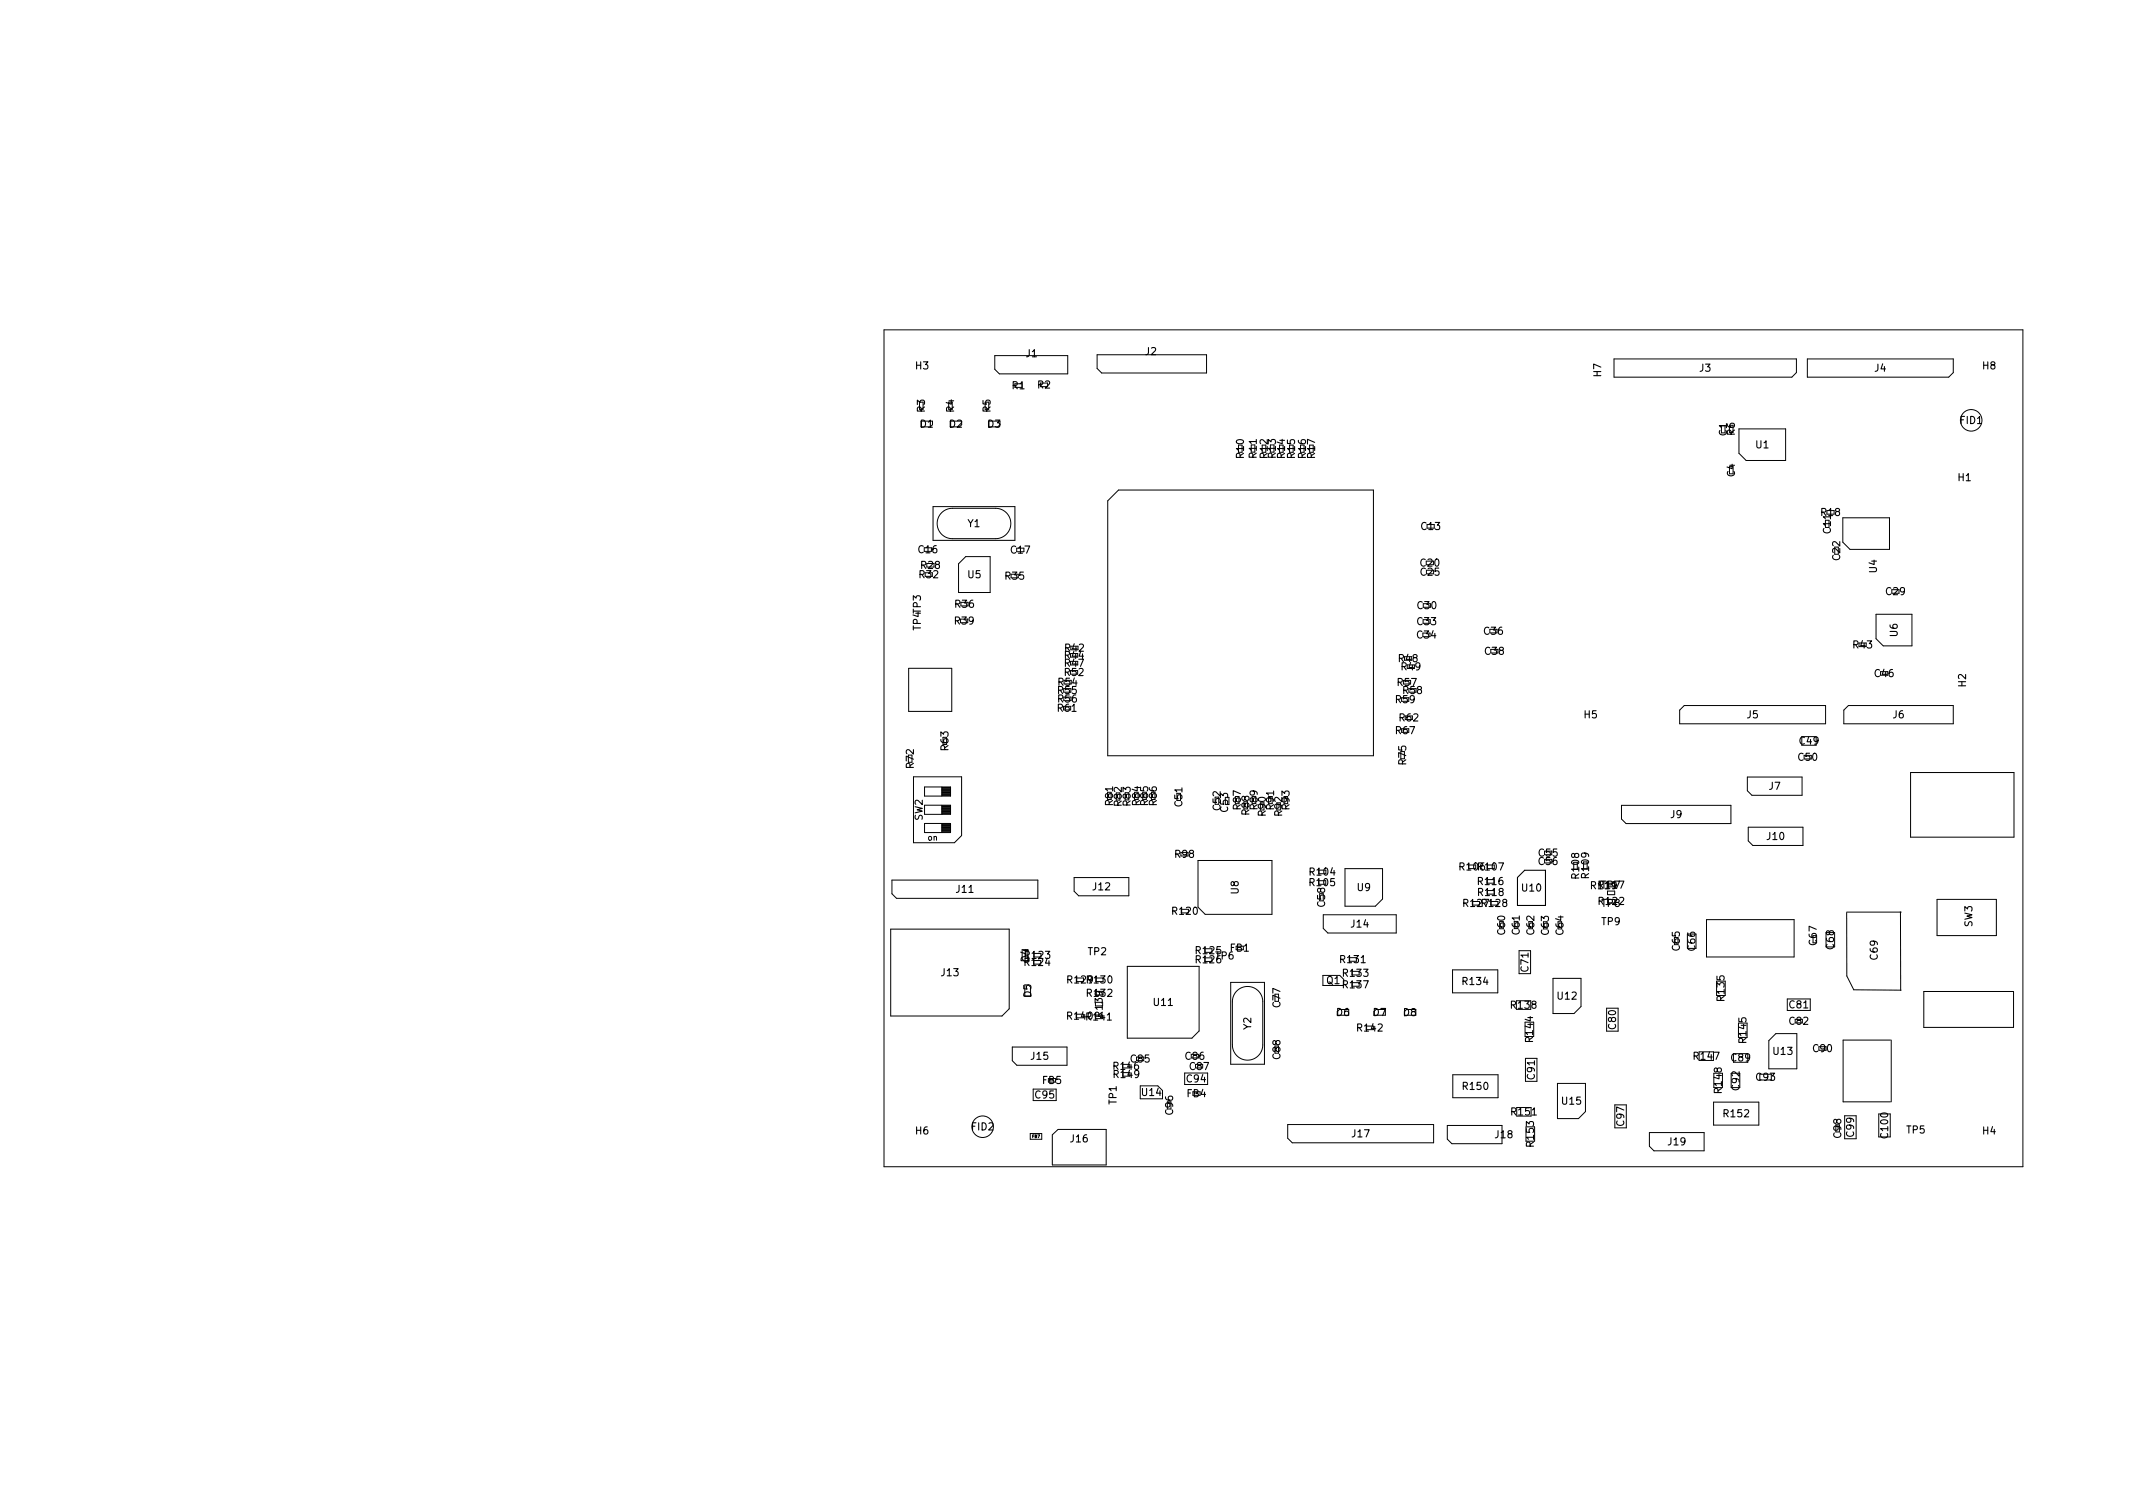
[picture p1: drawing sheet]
<svg xmlns="http://www.w3.org/2000/svg" width="297mm" height="210mm" viewBox="0 0 297 210" stroke-linecap="round" stroke-linejoin="round" font-family="sans-serif">
<defs><g id="words">
<g font-size="1.4">
<text x="127.5" y="51.4">H3</text>
<text x="142.9" y="49.7">J1</text>
<text x="159.5" y="49.4">J2</text>
<text x="223" y="52.4" transform="rotate(-90 223 52.4)">H7</text>
<text x="236.7" y="51.7">J3</text>
<text x="261.1" y="51.7">J4</text>
<text x="276.1" y="51.4">H8</text>
<text x="128.2" y="59.5">D1</text>
<text x="128.8" y="57.4" transform="rotate(-90 128.8 57.4)">R3</text>
<text x="132.2" y="59.5">D2</text>
<text x="132.9" y="57.4" transform="rotate(-90 132.9 57.4)">R4</text>
<text x="137.6" y="59.5">D3</text>
<text x="137.9" y="57.4" transform="rotate(-90 137.9 57.4)">R5</text>
<text x="140.9" y="54.2">R1</text>
<text x="144.5" y="54.1">R2</text>
<text x="273" y="59">FID1</text>
<text x="173.2" y="63.8" transform="rotate(-90 173.2 63.8)">R10</text>
<text x="175" y="63.7" transform="rotate(-90 175 63.7)">R11</text>
<text x="176.5" y="63.8" transform="rotate(-90 176.5 63.8)">R12</text>
<text x="177.7" y="63.7" transform="rotate(-90 177.7 63.7)">R13</text>
<text x="178.9" y="63.8" transform="rotate(-90 178.9 63.8)">R14</text>
<text x="180.3" y="63.8" transform="rotate(-90 180.3 63.8)">R15</text>
<text x="181.9" y="63.8" transform="rotate(-90 181.9 63.8)">R16</text>
<text x="183.1" y="63.8" transform="rotate(-90 183.1 63.8)">R17</text>
<text x="240.5" y="60.7" transform="rotate(-90 240.5 60.7)">C1</text>
<text x="241.6" y="60.6" transform="rotate(-90 241.6 60.6)">R6</text>
<text x="244.5" y="62.4">U1</text>
<text x="241.6" y="66.4" transform="rotate(-90 241.6 66.4)">C4</text>
<text x="253.6" y="71.8">R18</text>
<text x="272.7" y="67">H1</text>
<text x="127.9" y="77">C16</text>
<text x="134.8" y="73.4">Y1</text>
<text x="140.8" y="77.1">C17</text>
<text x="198" y="73.8">C13</text>
<text x="255" y="74.2" transform="rotate(-90 255 74.2)">C11</text>
<text x="256.3" y="78" transform="rotate(-90 256.3 78)">C22</text>
<text x="128.1" y="80.5">R32</text>
<text x="128.3" y="79.2">R28</text>
<text x="134.8" y="80.5">U5</text>
<text x="140" y="80.7">R35</text>
<text x="197.8" y="78.9">C20</text>
<text x="197.9" y="80.2">C25</text>
<text x="261.4" y="79.7" transform="rotate(-90 261.4 79.7)">U4</text>
<text x="262.7" y="82.9">C29</text>
<text x="128.2" y="87.7" transform="rotate(-90 128.2 87.7)">TP4TP3</text>
<text x="133" y="87">R39</text>
<text x="133" y="84.6">R36</text>
<text x="197.4" y="88.9">C34</text>
<text x="197.4" y="87">C33</text>
<text x="197.4" y="84.8">C30</text>
<text x="206.7" y="88.4">C36</text>
<text x="264.3" y="88.6" transform="rotate(-90 264.3 88.6)">U6</text>
<text x="147.4" y="95.5">R54</text>
<text x="148.3" y="94.1">R52</text>
<text x="148.3" y="92.8">R47</text>
<text x="148.3" y="91.7">R44</text>
<text x="148.3" y="90.7">R42</text>
<text x="194.6" y="95.5">R57</text>
<text x="194.8" y="92.2">R48</text>
<text x="195.2" y="93.3">R49</text>
<text x="206.8" y="91.2">C38</text>
<text x="258.1" y="90.3">R43</text>
<text x="261.1" y="94.3">C46</text>
<text x="273.8" y="95.6" transform="rotate(-90 273.8 95.6)">H2</text>
<text x="147.3" y="99.1">R61</text>
<text x="147.4" y="96.6">R55</text>
<text x="147.4" y="97.8">R56</text>
<text x="194.4" y="97.9">R59</text>
<text x="194.9" y="100.4">R62</text>
<text x="195.4" y="96.6">R58</text>
<text x="220.6" y="100">H5</text>
<text x="243.3" y="100">J5</text>
<text x="263.6" y="100">J6</text>
<text x="127.3" y="106.9" transform="rotate(-90 127.3 106.9)">R72</text>
<text x="132.1" y="104.4" transform="rotate(-90 132.1 104.4)">R63</text>
<text x="194.4" y="102.2">R67</text>
<text x="195.8" y="106.4" transform="rotate(-90 195.8 106.4)">R75</text>
<text x="250.5" y="105.9">C50</text>
<text x="250.6" y="103.7">C49</text>
<text x="155" y="112.1" transform="rotate(-90 155 112.1)">R81</text>
<text x="156.2" y="112.2" transform="rotate(-90 156.2 112.2)">R82</text>
<text x="157.4" y="112.2" transform="rotate(-90 157.4 112.2)">R83</text>
<text x="158.7" y="112.1" transform="rotate(-90 158.7 112.1)">R84</text>
<text x="159.9" y="112.1" transform="rotate(-90 159.9 112.1)">R85</text>
<text x="161.1" y="112.1" transform="rotate(-90 161.1 112.1)">R86</text>
<text x="164.6" y="112.2" transform="rotate(-90 164.6 112.2)">C51</text>
<text x="170" y="112.8" transform="rotate(-90 170 112.8)">C52</text>
<text x="171" y="113" transform="rotate(-90 171 113)">C53</text>
<text x="172.8" y="112.7" transform="rotate(-90 172.8 112.7)">R87</text>
<text x="174" y="113.4" transform="rotate(-90 174 113.4)">R88</text>
<text x="175.1" y="112.7" transform="rotate(-90 175.1 112.7)">R89</text>
<text x="176.3" y="113.6" transform="rotate(-90 176.3 113.6)">R90</text>
<text x="177.4" y="112.7" transform="rotate(-90 177.4 112.7)">R91</text>
<text x="178.6" y="113.6" transform="rotate(-90 178.6 113.6)">R92</text>
<text x="179.6" y="112.7" transform="rotate(-90 179.6 112.7)">R93</text>
<text x="232.7" y="113.9">J9</text>
<text x="246.4" y="110">J7</text>
<text x="128.5" y="114.3" transform="rotate(-90 128.5 114.3)">SW2</text>
<text x="163.7" y="119.4">R98</text>
<text x="214.3" y="119.3">C55</text>
<text x="246.1" y="117">J10</text>
<text x="133.2" y="124.3">J11</text>
<text x="152.2" y="124">J12</text>
<text x="172.5" y="124.5" transform="rotate(-90 172.5 124.5)">U8</text>
<text x="182.5" y="123.4">R105</text>
<text x="182.5" y="121.9">R104</text>
<text x="189" y="124.1">U9</text>
<text x="203.3" y="121.2">R106</text>
<text x="205.9" y="123.2">R116</text>
<text x="205.9" y="121.2">R107</text>
<text x="205.9" y="124.8">R118</text>
<text x="212" y="124.1">U10</text>
<text x="214.3" y="120.4">C56</text>
<text x="219.9" y="122.2" transform="rotate(-90 219.9 122.2)">R108</text>
<text x="221.3" y="122.2" transform="rotate(-90 221.3 122.2)">R109</text>
<text x="222.7" y="123.7">R117</text>
<text x="223.1" y="123.7">TP7</text>
<text x="163.3" y="127.4">R120</text>
<text x="184.5" y="126.2" transform="rotate(-90 184.5 126.2)">C58</text>
<text x="188.2" y="129.1">J14</text>
<text x="203.9" y="126.3">R127</text>
<text x="206.4" y="126.3">R128</text>
<text x="209.6" y="130.1" transform="rotate(-90 209.6 130.1)">C60</text>
<text x="211.6" y="130.1" transform="rotate(-90 211.6 130.1)">C61</text>
<text x="213.7" y="130.1" transform="rotate(-90 213.7 130.1)">C62</text>
<text x="215.7" y="130.1" transform="rotate(-90 215.7 130.1)">C63</text>
<text x="217.7" y="130.1" transform="rotate(-90 217.7 130.1)">C64</text>
<text x="223.1" y="126.3">TP8</text>
<text x="223.1" y="128.8">TP9</text>
<text x="253" y="131.6" transform="rotate(-90 253 131.6)">C67</text>
<text x="274.7" y="129.1" transform="rotate(-90 274.7 129.1)">SW3</text>
<text x="131.1" y="135.9">J13</text>
<text x="142.8" y="134.5">R124</text>
<text x="142.8" y="133.5">R123</text>
<text x="143.2" y="133.9" transform="rotate(-90 143.2 133.9)">D4</text>
<text x="148.7" y="136.9">R129R130</text>
<text x="151.5" y="133">TP2</text>
<text x="166.6" y="134.1">R126</text>
<text x="166.6" y="132.9">R125</text>
<text x="169.3" y="133.6">TP6</text>
<text x="171.3" y="132.5">FB1</text>
<text x="184.7" y="137">Q1</text>
<text x="186.7" y="134.1">R131</text>
<text x="187.1" y="137.6">R137</text>
<text x="187.1" y="136">R133</text>
<text x="203.8" y="137.1">R134</text>
<text x="212.8" y="135.3" transform="rotate(-90 212.8 135.3)">C71</text>
<text x="233.9" y="132.3" transform="rotate(-90 233.9 132.3)">C65</text>
<text x="236.1" y="132.3" transform="rotate(-90 236.1 132.3)">C66</text>
<text x="255.4" y="132.1" transform="rotate(-90 255.4 132.1)">C68</text>
<text x="261.5" y="133.6" transform="rotate(-90 261.5 133.6)">C69</text>
<text x="143.6" y="138.8" transform="rotate(-90 143.6 138.8)">D5</text>
<text x="148.7" y="142">R140</text>
<text x="151.4" y="142.1">R141</text>
<text x="151.4" y="138.8">R132</text>
<text x="153.6" y="141.5" transform="rotate(-90 153.6 141.5)">R139</text>
<text x="160.7" y="140.1">U11</text>
<text x="174.2" y="143.3" transform="rotate(-90 174.2 143.3)">Y2</text>
<text x="178.3" y="140.2" transform="rotate(-90 178.3 140.2)">C77</text>
<text x="186.1" y="141.5">D6</text>
<text x="189.1" y="143.6">R142</text>
<text x="191.2" y="141.5">D7</text>
<text x="195.4" y="141.5">D8</text>
<text x="210.5" y="140.4">R138</text>
<text x="216.9" y="139.2">U12</text>
<text x="225" y="143.3" transform="rotate(-90 225 143.3)">C80</text>
<text x="240.1" y="139.3" transform="rotate(-90 240.1 139.3)">R135</text>
<text x="249.2" y="140.4">C81</text>
<text x="249.2" y="142.7">C82</text>
<text x="143.6" y="147.6">J15</text>
<text x="155.2" y="149">R146</text>
<text x="157.5" y="147.9">C85</text>
<text x="165.1" y="147.6">C86</text>
<text x="165.7" y="149">C87</text>
<text x="178.3" y="147.4" transform="rotate(-90 178.3 147.4)">C88</text>
<text x="213.5" y="145" transform="rotate(-90 213.5 145)">R144</text>
<text x="236" y="147.6">R147</text>
<text x="241.1" y="147.8">C89</text>
<text x="243.2" y="145.1" transform="rotate(-90 243.2 145.1)">R145</text>
<text x="247" y="146.9">U13</text>
<text x="252.5" y="146.5">C90</text>
<text x="144.2" y="152.9">C95</text>
<text x="145.2" y="150.9">FB5</text>
<text x="155.2" y="150.1">R149</text>
<text x="155.5" y="153.7" transform="rotate(-90 155.5 153.7)">TP1</text>
<text x="159.1" y="152.6">U14</text>
<text x="163.4" y="155.2" transform="rotate(-90 163.4 155.2)">C96</text>
<text x="165.3" y="150.7">C94</text>
<text x="165.3" y="152.8">FB4</text>
<text x="203.8" y="151.8">R150</text>
<text x="210.6" y="155.3">R151</text>
<text x="213.7" y="150.2" transform="rotate(-90 213.7 150.2)">C91</text>
<text x="217.6" y="153.8">U15</text>
<text x="239.8" y="152.1" transform="rotate(-90 239.8 152.1)">R148</text>
<text x="240.1" y="155.6">R152</text>
<text x="242.2" y="151.8" transform="rotate(-90 242.2 151.8)">C92</text>
<text x="244.6" y="150.5">C93</text>
<text x="127.5" y="158">H6</text>
<text x="135.3" y="157.4">FID2</text>
<text x="149.1" y="159.1">J16</text>
<text x="188.3" y="158.4">J17</text>
<text x="208.3" y="158.5">J18</text>
<text x="213.6" y="159.6" transform="rotate(-90 213.6 159.6)">R153</text>
<text x="226.2" y="156.7" transform="rotate(-90 226.2 156.7)">C97</text>
<text x="232.3" y="159.5">J19</text>
<text x="256.4" y="158.4" transform="rotate(-90 256.4 158.4)">C98</text>
<text x="258.2" y="158.2" transform="rotate(-90 258.2 158.2)">C99</text>
<text x="262.9" y="158.4" transform="rotate(-90 262.9 158.4)">C100</text>
<text x="265.5" y="157.8">TP5</text>
<text x="276.1" y="158">H4</text>
</g>
<text font-size="1.1" x="129.2" y="117">on</text>
<text font-size=".6" x="143.7" y="158.4">FB7</text>
</g></defs>
<g fill="none" stroke="#000" stroke-width=".14">
<path d="M123.1 45.9h158.6v116.6h-158.6zM138.5 49.5h10.2v2.6h-9.5l-.7-.7zM152.8 49.4h15.2v2.5h-14.6l-.6-.6zM224.8 50h25.4v1.9l-.7 .6h-24.7zM242.2 59.7h6.5v4.4h-5.5l-1-1zM251.7 50h20.3v1.9l-.6 .6h-19.7zM129.9 70.5h11.4v4.7h-11.4zM131.1 71.4a2.11 2.11 0 0 1 1.5-.6h6.1a2.12 2.12 0 0 1 2.1 2.1 2.12 2.12 0 0 1-2.1 2.1h-6.1a2.12 2.12 0 0 1-1.9-1.3 2.12 2.12 0 0 1 .4-2.3zM133.5 78.5l1-1h3.4v5h-4.4zM155.8 68.2h35.5v37h-37v-35.5zM256.6 72.1h6.5v4.4h-5.5l-1-1zM126.5 93.1h6v6h-6z"/>
<path d="M233.9 98.9l.6-.7h19.7v2.6h-20.3zM256.8 98.9l.6-.7h14.6v2.6h-15.2zM261.3 85.5h5v4.4h-4l-1-1zM127.2 108.2h6.7v8.1l-1 1h-5.7zM128.8 109.6h3.6v1.2h-3.6zM128.8 114.7h3.6v1.2h-3.6zM128.8 112.1h3.6v1.3h-3.6M131.2 109.6v1.2M131.2 112.1v1.3M131.2 114.7v1.2M131.2 109.6h1.2M131.2 109.7h1.2"/>
<path d="M131.2 109.8h1.2M131.2 109.9h1.2M131.2 110h1.2M131.2 110.1h1.2M131.2 110.2h1.2M131.2 110.3h1.2M131.2 110.4h1.2M131.2 110.5h1.2M131.2 110.6h1.2M131.2 110.7h1.2M131.2 112.2h1.2M131.2 112.3h1.2"/>
<path d="M131.2 112.4h1.2M131.2 112.5h1.2M131.2 112.6h1.2M131.2 112.7h1.2M131.2 112.8h1.2M131.2 112.9h1.2M131.2 113h1.2M131.2 113.1h1.2M131.2 113.2h1.2M131.2 113.3h1.2M131.2 114.7h1.2M131.2 114.8h1.2"/>
<path d="M131.2 114.9h1.2M131.2 115h1.2M131.2 115.1h1.2M131.2 115.2h1.2M131.2 115.3h1.2M131.2 115.4h1.2M131.2 115.5h1.2M131.2 115.6h1.2M131.2 115.7h1.2M131.2 115.8h1.2M166.8 119.8h10.3v7.5h-9.3l-1-1zM225.8 112.1h15.2v2.6h-14.6l-.6-.7z"/>
<path d="M243.3 108.2h7.7v2.5h-7l-.7-.6zM243.5 115.2h7.6v2.5h-7l-.6-.6zM266.1 107.6h14.4v9h-14.4zM124 129.4h16.5v11.1l-1 1h-15.5zM124.2 122.5h20.3v2.6h-19.7l-.6-.7zM149.6 122.2h7.6v2.5h-7l-.6-.6zM157 134.6h10v9l-1 1h-9zM171.4 136.8h4.7v11.4h-4.7zM172.2 138a2.12 2.12 0 0 1 2.3-.5 2.12 2.12 0 0 1 1.4 2v6a2.12 2.12 0 0 1-2.2 2.1 2.12 2.12 0 0 1-2.1-2.1v-6a2.11 2.11 0 0 1 .6-1.5zM184.3 127.4h10.1v2.5h-9.5l-.6-.6zM187.1 136.4l-.5-.6h-2.4v1.4h2.9M187.3 121h5.2v4.2l-1 1h-4.2z"/>
<path d="M202.3 135h6.3v3.2h-6.3zM211.5 135.6v-3.2h1.6v3.2M216.3 136.2h3.9v4l-1 .9h-2.9zM223.9 124.1v.5h1v-.5M237.6 128.1h12.2v5.2h-12.2zM248.9 139.1h3.2v1.6h-3.2M257.2 127.1v8.8l1 1.9 6.5 .1M257.2 127h7.6M264.7 127v10.9M267.9 138.1h12.5v5h-12.5zM278 125.2h-8.3l.1 5.1h8.2v-5.1M141 145.8h7.6v2.5h-7l-.6-.6z"/>
<path d="M143.5 157.8h1.6v.8h-1.6zM143.9 151.6h3.2M143.9 153.2h3.2M146.5 158l.8-.7h6.7v4.9h-7.5zM158.8 153h3.1M158.8 151.2h2.4M165 149.4h3.2M165 151h3.2M179.3 156.6h20.3v2.5h-19.6l-.7-.6zM201.5 156.7h7.7v2.6h-7l-.7-.7zM202.3 149.7h6.3v3.2h-6.3zM212.4 150.6v-3.2h1.6v3.2"/>
<path d="M216.9 150.9h3.9v3.9l-1 1h-2.9zM223.7 140.4v3.2M224.9 153.8v3.2M225.3 140.4v3.2M226.5 153.8v3.2M229.7 157.7h7.6v2.5h-7l-.6-.6zM238.6 153.5h6.3v3.2h-6.3zM247.3 143.9h2.9v4.9h-3.9v-3.9zM256.9 155.4v3.2M258.5 155.4v3.2M261.6 155.1v3.2M263.2 155.1v3.2"/>
<path d="M263.3 144.8h-6.6v8.6h6.6M263.4 144.8v8.6"/>
<circle cx="274.5" cy="58.5" r="1.5"/>
<circle cx="136.8" cy="156.9" r="1.5"/>
</g>
<path d="M211.3 122.2l1-1h2.9v4.9h-3.9zM221.6 123.3l.5-.1 .1-.1v-.2l-.6-.1v1M221.9 123.3l.3 .5M225.6 125l.3-.1 .2 .3-.6 .7h.6" fill="none" stroke="#000" stroke-width=".15"/>
<use href="#words"/>
</svg>
